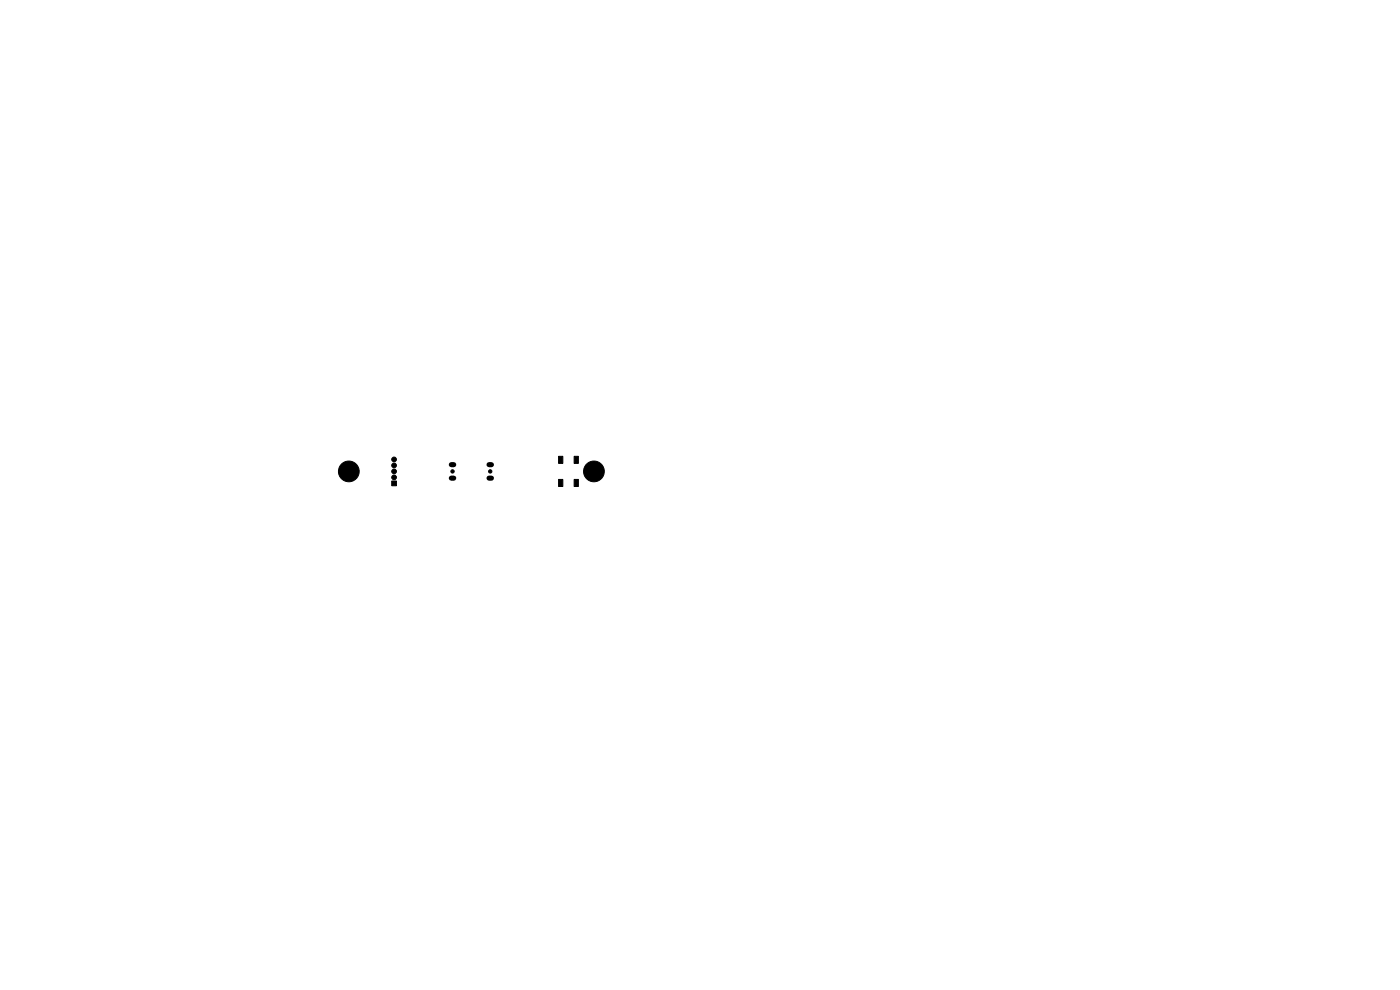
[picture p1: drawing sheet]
<svg xmlns="http://www.w3.org/2000/svg" width="297mm" height="210mm" viewBox="0 0 297 210" stroke-linecap="round" stroke-linejoin="round" font-family="sans-serif">
<g fill="#000" stroke="#000" stroke-width=".21">
<path d="M118.5 96.8h.9v1.5h-.9zM121.8 96.8h.9v1.5h-.9zM83.1 102h1v1h-1zM118.5 101.7h.9v1.5h-.9zM121.8 101.7h.9v1.5h-.9z"/>
<circle cx="74" cy="100" r="2.2"/>
<circle cx="83.6" cy="100" r=".5"/>
<circle cx="83.6" cy="97.5" r=".5"/>
<circle cx="83.6" cy="98.7" r=".5"/>
<circle cx="96" cy="100" r=".35"/>
<circle cx="104" cy="100" r=".35"/>
<circle cx="126" cy="100" r="2.2"/>
<circle cx="83.6" cy="101.3" r=".5"/>
</g>
<path d="M95.8 98.6h.4M103.8 98.6h.4M95.8 101.4h.4M103.8 101.4h.4" fill="none" stroke="#000" stroke-width="1.1"/>
</svg>
